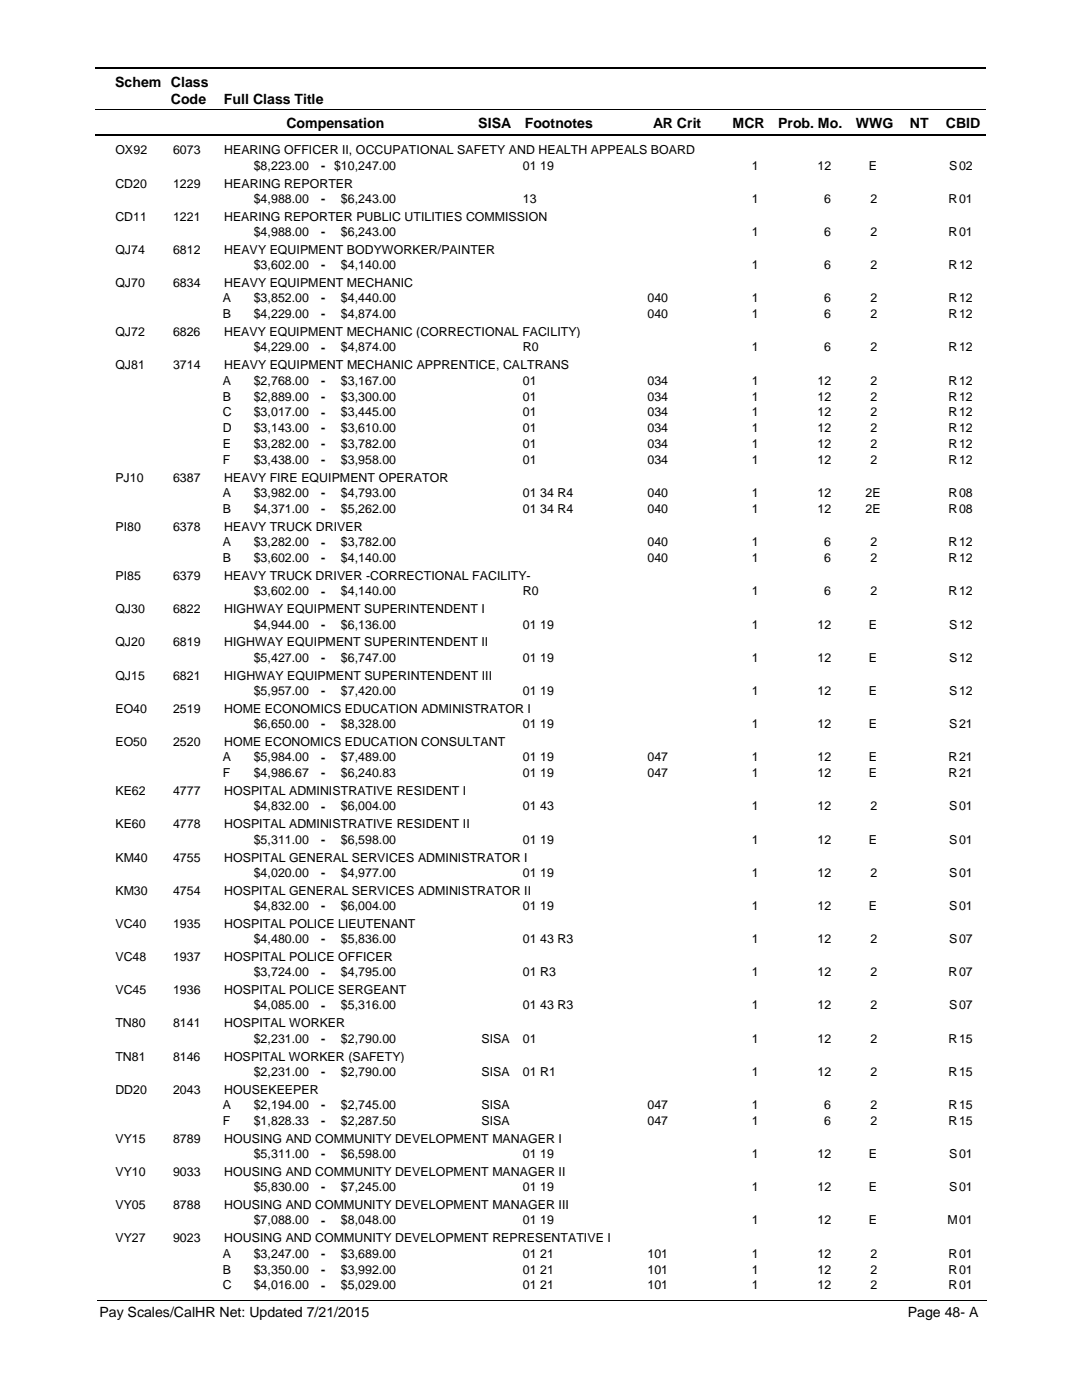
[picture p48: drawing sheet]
<svg xmlns="http://www.w3.org/2000/svg" width="216mm" height="279mm" viewBox="0 0 216 279" stroke-linecap="round" stroke-linejoin="round" font-family="sans-serif">
<defs><g id="words">
<g font-size="2.8">
<text x="23" y="17.3">Schem Class</text>
<text x="34.1" y="20.7">Code</text>
<text x="44.7" y="20.7">Full Class Title</text>
<text x="57.2" y="25.6">Compensation</text>
<text x="95.4" y="25.6">SISA</text>
<text x="104.7" y="25.6">Footnotes</text>
<text x="130.3" y="25.6">AR Crit</text>
<text x="146.2" y="25.6">MCR</text>
<text x="155.3" y="25.6">Prob. Mo.</text>
<text x="170.8" y="25.6">WWG</text>
<text x="181.5" y="25.6">NT</text>
<text x="188.7" y="25.6">CBID</text>
<text x="19.9" y="262.9">Pay Scales/CalHR Net: Updated 7/21/2015</text>
<text x="181.1" y="262.9">Page 48- A</text>
</g>
<g font-size="2.5">
<text x="23" y="30.8">OX92</text>
<text x="34.5" y="30.8">6073</text>
<text x="44.7" y="30.8">HEARING OFFICER II, OCCUPATIONAL SAFETY AND HEALTH APPEALS BOARD</text>
<text x="50.6" y="33.9">$8,223.00</text>
<text x="64.1" y="33.9">- $10,247.00</text>
<text x="104.3" y="33.9">01 19</text>
<text x="150" y="33.9">1</text>
<text x="163.1" y="33.9">12</text>
<text x="173.4" y="33.9">E</text>
<text x="189.4" y="33.9">S</text>
<text x="191.4" y="33.9">02</text>
<text x="23" y="37.4">CD20</text>
<text x="34.5" y="37.4">1229</text>
<text x="44.7" y="37.4">HEARING REPORTER</text>
<text x="50.6" y="40.5">$4,988.00</text>
<text x="64.1" y="40.5">-</text>
<text x="68" y="40.5">$6,243.00</text>
<text x="104.3" y="40.5">13</text>
<text x="150" y="40.5">1</text>
<text x="164.5" y="40.5">6</text>
<text x="173.7" y="40.5">2</text>
<text x="189.3" y="40.5">R</text>
<text x="191.4" y="40.5">01</text>
<text x="23" y="44">CD11</text>
<text x="34.5" y="44">1221</text>
<text x="44.7" y="44">HEARING REPORTER PUBLIC UTILITIES COMMISSION</text>
<text x="50.6" y="47.1">$4,988.00</text>
<text x="64.1" y="47.1">-</text>
<text x="68" y="47.1">$6,243.00</text>
<text x="150" y="47.1">1</text>
<text x="164.5" y="47.1">6</text>
<text x="173.7" y="47.1">2</text>
<text x="189.3" y="47.1">R</text>
<text x="191.4" y="47.1">01</text>
<text x="23" y="50.7">QJ74</text>
<text x="34.5" y="50.7">6812</text>
<text x="44.7" y="50.7">HEAVY EQUIPMENT BODYWORKER/PAINTER</text>
<text x="50.6" y="53.7">$3,602.00</text>
<text x="64.1" y="53.8">-</text>
<text x="68" y="53.7">$4,140.00</text>
<text x="150" y="53.7">1</text>
<text x="164.5" y="53.7">6</text>
<text x="173.7" y="53.7">2</text>
<text x="189.3" y="53.7">R</text>
<text x="191.4" y="53.7">12</text>
<text x="23" y="57.3">QJ70</text>
<text x="34.5" y="57.3">6834</text>
<text x="44.7" y="57.3">HEAVY EQUIPMENT MECHANIC</text>
<text x="44.5" y="60.3">A</text>
<text x="44.5" y="63.5">B</text>
<text x="50.6" y="60.3">$3,852.00</text>
<text x="50.6" y="63.5">$4,229.00</text>
<text x="64.1" y="60.4">-</text>
<text x="64.1" y="63.5">-</text>
<text x="68" y="60.3">$4,440.00</text>
<text x="68" y="63.5">$4,874.00</text>
<text x="129.2" y="60.3">040</text>
<text x="129.2" y="63.5">040</text>
<text x="150" y="60.3">1</text>
<text x="150" y="63.5">1</text>
<text x="164.5" y="60.3">6</text>
<text x="164.5" y="63.5">6</text>
<text x="173.7" y="60.3">2</text>
<text x="173.7" y="63.5">2</text>
<text x="189.3" y="60.3">R</text>
<text x="189.3" y="63.5">R</text>
<text x="191.4" y="60.3">12</text>
<text x="191.4" y="63.5">12</text>
<text x="23" y="67.1">QJ72</text>
<text x="34.5" y="67.1">6826</text>
<text x="44.7" y="67.1">HEAVY EQUIPMENT MECHANIC (CORRECTIONAL FACILITY)</text>
<text x="50.6" y="70.1">$4,229.00</text>
<text x="64.1" y="70.2">-</text>
<text x="68" y="70.1">$4,874.00</text>
<text x="104.3" y="70.1">R0</text>
<text x="150" y="70.1">1</text>
<text x="164.5" y="70.1">6</text>
<text x="173.7" y="70.1">2</text>
<text x="189.3" y="70.1">R</text>
<text x="191.4" y="70.1">12</text>
<text x="23" y="73.7">QJ81</text>
<text x="34.5" y="73.7">3714</text>
<text x="44.5" y="76.8">A</text>
<text x="44.7" y="73.7">HEAVY EQUIPMENT MECHANIC APPRENTICE, CALTRANS</text>
<text x="50.6" y="76.8">$2,768.00</text>
<text x="64.1" y="76.8">-</text>
<text x="68" y="76.8">$3,167.00</text>
<text x="104.3" y="76.8">01</text>
<text x="129.2" y="76.8">034</text>
<text x="150" y="76.8">1</text>
<text x="163.1" y="76.8">12</text>
<text x="173.7" y="76.8">2</text>
<text x="189.3" y="76.8">R</text>
<text x="191.4" y="76.8">12</text>
<text x="44.5" y="79.9">B</text>
<text x="44.5" y="83.1">C</text>
<text x="50.6" y="79.9">$2,889.00</text>
<text x="50.6" y="83.1">$3,017.00</text>
<text x="64.1" y="80">-</text>
<text x="64.1" y="83.1">-</text>
<text x="68" y="79.9">$3,300.00</text>
<text x="68" y="83.1">$3,445.00</text>
<text x="104.3" y="79.9">01</text>
<text x="104.3" y="83.1">01</text>
<text x="129.2" y="79.9">034</text>
<text x="129.2" y="83.1">034</text>
<text x="150" y="83.1">1</text>
<text x="150" y="79.9">1</text>
<text x="163.1" y="79.9">12</text>
<text x="163.1" y="83.1">12</text>
<text x="173.7" y="79.9">2</text>
<text x="173.7" y="83.1">2</text>
<text x="189.3" y="83.1">R</text>
<text x="189.3" y="79.9">R</text>
<text x="191.4" y="79.9">12</text>
<text x="191.4" y="83.1">12</text>
<text x="44.5" y="86.3">D</text>
<text x="44.5" y="89.5">E</text>
<text x="50.6" y="86.3">$3,143.00</text>
<text x="50.6" y="89.5">$3,282.00</text>
<text x="64.1" y="86.3">-</text>
<text x="64.1" y="89.5">-</text>
<text x="68" y="89.5">$3,782.00</text>
<text x="68" y="86.3">$3,610.00</text>
<text x="104.3" y="89.5">01</text>
<text x="104.3" y="86.3">01</text>
<text x="129.2" y="89.5">034</text>
<text x="129.2" y="86.3">034</text>
<text x="150" y="86.3">1</text>
<text x="150" y="89.5">1</text>
<text x="163.1" y="86.3">12</text>
<text x="163.1" y="89.5">12</text>
<text x="173.7" y="89.5">2</text>
<text x="173.7" y="86.3">2</text>
<text x="189.3" y="86.3">R</text>
<text x="189.3" y="89.5">R</text>
<text x="191.4" y="86.3">12</text>
<text x="191.4" y="89.5">12</text>
<text x="44.5" y="92.6">F</text>
<text x="50.6" y="92.6">$3,438.00</text>
<text x="64.1" y="92.6">-</text>
<text x="68" y="92.6">$3,958.00</text>
<text x="104.3" y="92.6">01</text>
<text x="129.2" y="92.6">034</text>
<text x="150" y="92.6">1</text>
<text x="163.1" y="92.6">12</text>
<text x="173.7" y="92.6">2</text>
<text x="189.3" y="92.6">R</text>
<text x="191.4" y="92.6">12</text>
<text x="23" y="96.2">PJ10</text>
<text x="34.5" y="96.2">6387</text>
<text x="44.5" y="99.2">A</text>
<text x="44.7" y="96.2">HEAVY FIRE EQUIPMENT OPERATOR</text>
<text x="50.6" y="99.2">$3,982.00</text>
<text x="64.1" y="99.3">-</text>
<text x="68" y="99.2">$4,793.00</text>
<text x="104.3" y="99.2">01 34 R4</text>
<text x="129.2" y="99.2">040</text>
<text x="150" y="99.2">1</text>
<text x="163.1" y="99.2">12</text>
<text x="172.7" y="99.2">2E</text>
<text x="189.3" y="99.2">R</text>
<text x="191.4" y="99.2">08</text>
<text x="23" y="106">PI80</text>
<text x="34.5" y="106">6378</text>
<text x="44.5" y="102.4">B</text>
<text x="44.7" y="106">HEAVY TRUCK DRIVER</text>
<text x="50.6" y="102.4">$4,371.00</text>
<text x="64.1" y="102.4">-</text>
<text x="68" y="102.4">$5,262.00</text>
<text x="104.3" y="102.4">01 34 R4</text>
<text x="129.2" y="102.4">040</text>
<text x="150" y="102.4">1</text>
<text x="163.1" y="102.4">12</text>
<text x="172.7" y="102.4">2E</text>
<text x="189.3" y="102.4">R</text>
<text x="191.4" y="102.4">08</text>
<text x="44.5" y="109.1">A</text>
<text x="44.5" y="112.2">B</text>
<text x="50.6" y="109.1">$3,282.00</text>
<text x="50.6" y="112.2">$3,602.00</text>
<text x="64.1" y="109.1">-</text>
<text x="64.1" y="112.2">-</text>
<text x="68" y="109.1">$3,782.00</text>
<text x="68" y="112.2">$4,140.00</text>
<text x="129.2" y="109.1">040</text>
<text x="129.2" y="112.2">040</text>
<text x="150" y="112.2">1</text>
<text x="150" y="109.1">1</text>
<text x="164.5" y="109.1">6</text>
<text x="164.5" y="112.2">6</text>
<text x="173.7" y="109.1">2</text>
<text x="173.7" y="112.2">2</text>
<text x="189.3" y="112.2">R</text>
<text x="189.3" y="109.1">R</text>
<text x="191.4" y="109.1">12</text>
<text x="191.4" y="112.2">12</text>
<text x="23" y="115.8">PI85</text>
<text x="34.5" y="115.8">6379</text>
<text x="44.7" y="115.8">HEAVY TRUCK DRIVER -CORRECTIONAL FACILITY-</text>
<text x="50.6" y="118.8">$3,602.00</text>
<text x="64.1" y="118.9">-</text>
<text x="68" y="118.8">$4,140.00</text>
<text x="104.3" y="118.8">R0</text>
<text x="150" y="118.8">1</text>
<text x="164.5" y="118.8">6</text>
<text x="173.7" y="118.8">2</text>
<text x="189.3" y="118.8">R</text>
<text x="191.4" y="118.8">12</text>
<text x="23" y="122.4">QJ30</text>
<text x="34.5" y="122.4">6822</text>
<text x="44.7" y="122.4">HIGHWAY EQUIPMENT SUPERINTENDENT I</text>
<text x="50.6" y="125.5">$4,944.00</text>
<text x="64.1" y="125.5">-</text>
<text x="68" y="125.5">$6,136.00</text>
<text x="104.3" y="125.5">01 19</text>
<text x="150" y="125.5">1</text>
<text x="163.1" y="125.5">12</text>
<text x="173.4" y="125.5">E</text>
<text x="189.4" y="125.5">S</text>
<text x="191.4" y="125.5">12</text>
<text x="23" y="129">QJ20</text>
<text x="34.5" y="129">6819</text>
<text x="44.7" y="129">HIGHWAY EQUIPMENT SUPERINTENDENT II</text>
<text x="23" y="135.7">QJ15</text>
<text x="34.5" y="135.7">6821</text>
<text x="44.7" y="135.7">HIGHWAY EQUIPMENT SUPERINTENDENT III</text>
<text x="50.6" y="132.1">$5,427.00</text>
<text x="64.1" y="132.1">-</text>
<text x="68" y="132.1">$6,747.00</text>
<text x="104.3" y="132.1">01 19</text>
<text x="150" y="132.1">1</text>
<text x="163.1" y="132.1">12</text>
<text x="173.4" y="132.1">E</text>
<text x="189.4" y="132.1">S</text>
<text x="191.4" y="132.1">12</text>
<text x="23" y="142.3">EO40</text>
<text x="34.5" y="142.3">2519</text>
<text x="44.7" y="142.3">HOME ECONOMICS EDUCATION ADMINISTRATOR I</text>
<text x="50.6" y="138.7">$5,957.00</text>
<text x="64.1" y="138.7">-</text>
<text x="68" y="138.7">$7,420.00</text>
<text x="104.3" y="138.7">01 19</text>
<text x="150" y="138.7">1</text>
<text x="163.1" y="138.7">12</text>
<text x="173.4" y="138.7">E</text>
<text x="189.4" y="138.7">S</text>
<text x="191.4" y="138.7">12</text>
<text x="23" y="148.9">EO50</text>
<text x="34.5" y="148.9">2520</text>
<text x="44.7" y="148.9">HOME ECONOMICS EDUCATION CONSULTANT</text>
<text x="50.6" y="145.3">$6,650.00</text>
<text x="64.1" y="145.3">-</text>
<text x="68" y="145.3">$8,328.00</text>
<text x="104.3" y="145.3">01 19</text>
<text x="150" y="145.3">1</text>
<text x="163.1" y="145.3">12</text>
<text x="173.4" y="145.3">E</text>
<text x="189.4" y="145.3">S</text>
<text x="191.4" y="145.3">21</text>
<text x="44.5" y="152">A</text>
<text x="44.5" y="155.1">F</text>
<text x="50.6" y="152">$5,984.00</text>
<text x="50.6" y="155.1">$4,986.67</text>
<text x="64.1" y="152">-</text>
<text x="64.1" y="155.2">-</text>
<text x="68" y="152">$7,489.00</text>
<text x="68" y="155.1">$6,240.83</text>
<text x="104.3" y="152">01 19</text>
<text x="104.3" y="155.1">01 19</text>
<text x="129.2" y="152">047</text>
<text x="129.2" y="155.1">047</text>
<text x="150" y="152">1</text>
<text x="150" y="155.1">1</text>
<text x="163.1" y="152">12</text>
<text x="163.1" y="155.1">12</text>
<text x="173.4" y="152">E</text>
<text x="173.4" y="155.1">E</text>
<text x="189.3" y="152">R</text>
<text x="189.3" y="155.1">R</text>
<text x="191.4" y="152">21</text>
<text x="191.4" y="155.1">21</text>
<text x="23" y="158.7">KE62</text>
<text x="34.5" y="158.7">4777</text>
<text x="44.7" y="158.7">HOSPITAL ADMINISTRATIVE RESIDENT I</text>
<text x="50.6" y="161.7">$4,832.00</text>
<text x="64.1" y="161.8">-</text>
<text x="68" y="161.7">$6,004.00</text>
<text x="104.3" y="161.7">01 43</text>
<text x="150" y="161.7">1</text>
<text x="163.1" y="161.7">12</text>
<text x="173.7" y="161.7">2</text>
<text x="189.4" y="161.7">S</text>
<text x="191.4" y="161.7">01</text>
<text x="23" y="165.3">KE60</text>
<text x="34.5" y="165.3">4778</text>
<text x="44.7" y="165.3">HOSPITAL ADMINISTRATIVE RESIDENT II</text>
<text x="23" y="171.9">KM40</text>
<text x="34.5" y="171.9">4755</text>
<text x="44.7" y="171.9">HOSPITAL GENERAL SERVICES ADMINISTRATOR I</text>
<text x="50.6" y="168.4">$5,311.00</text>
<text x="64.1" y="168.4">-</text>
<text x="68" y="168.4">$6,598.00</text>
<text x="104.3" y="168.4">01 19</text>
<text x="150" y="168.4">1</text>
<text x="163.1" y="168.4">12</text>
<text x="173.4" y="168.4">E</text>
<text x="189.4" y="168.4">S</text>
<text x="191.4" y="168.4">01</text>
<text x="23" y="178.6">KM30</text>
<text x="34.5" y="178.6">4754</text>
<text x="44.7" y="178.6">HOSPITAL GENERAL SERVICES ADMINISTRATOR II</text>
<text x="50.6" y="175">$4,020.00</text>
<text x="64.1" y="175">-</text>
<text x="68" y="175">$4,977.00</text>
<text x="104.3" y="175">01 19</text>
<text x="150" y="175">1</text>
<text x="163.1" y="175">12</text>
<text x="173.7" y="175">2</text>
<text x="189.4" y="175">S</text>
<text x="191.4" y="175">01</text>
<text x="23" y="185.2">VC40</text>
<text x="34.5" y="185.2">1935</text>
<text x="44.7" y="185.2">HOSPITAL POLICE LIEUTENANT</text>
<text x="50.6" y="181.6">$4,832.00</text>
<text x="64.1" y="181.6">-</text>
<text x="68" y="181.6">$6,004.00</text>
<text x="104.3" y="181.6">01 19</text>
<text x="150" y="181.6">1</text>
<text x="163.1" y="181.6">12</text>
<text x="173.4" y="181.6">E</text>
<text x="189.4" y="181.6">S</text>
<text x="191.4" y="181.6">01</text>
<text x="23" y="191.8">VC48</text>
<text x="34.5" y="191.8">1937</text>
<text x="44.7" y="191.8">HOSPITAL POLICE OFFICER</text>
<text x="50.6" y="188.2">$4,480.00</text>
<text x="64.1" y="188.3">-</text>
<text x="68" y="188.2">$5,836.00</text>
<text x="104.3" y="188.2">01 43 R3</text>
<text x="150" y="188.2">1</text>
<text x="163.1" y="188.2">12</text>
<text x="173.7" y="188.2">2</text>
<text x="189.4" y="188.2">S</text>
<text x="191.4" y="188.2">07</text>
<text x="50.6" y="194.9">$3,724.00</text>
<text x="64.1" y="194.9">-</text>
<text x="68" y="194.9">$4,795.00</text>
<text x="104.3" y="194.9">01 R3</text>
<text x="150" y="194.9">1</text>
<text x="163.1" y="194.9">12</text>
<text x="173.7" y="194.9">2</text>
<text x="189.3" y="194.9">R</text>
<text x="191.4" y="194.9">07</text>
<text x="23" y="198.4">VC45</text>
<text x="34.5" y="198.4">1936</text>
<text x="44.7" y="198.4">HOSPITAL POLICE SERGEANT</text>
<text x="50.6" y="201.5">$4,085.00</text>
<text x="64.1" y="201.5">-</text>
<text x="68" y="201.5">$5,316.00</text>
<text x="104.3" y="201.5">01 43 R3</text>
<text x="150" y="201.5">1</text>
<text x="163.1" y="201.5">12</text>
<text x="173.7" y="201.5">2</text>
<text x="189.4" y="201.5">S</text>
<text x="191.4" y="201.5">07</text>
<text x="23" y="205">TN80</text>
<text x="34.5" y="205">8141</text>
<text x="44.7" y="205">HOSPITAL WORKER</text>
<text x="50.6" y="208.1">$2,231.00</text>
<text x="64.1" y="208.1">-</text>
<text x="68" y="208.1">$2,790.00</text>
<text x="96.1" y="208.1">SISA</text>
<text x="104.3" y="208.1">01</text>
<text x="150" y="208.1">1</text>
<text x="163.1" y="208.1">12</text>
<text x="173.7" y="208.1">2</text>
<text x="189.3" y="208.1">R</text>
<text x="191.4" y="208.1">15</text>
<text x="23" y="211.7">TN81</text>
<text x="34.5" y="211.7">8146</text>
<text x="44.7" y="211.7">HOSPITAL WORKER (SAFETY)</text>
<text x="50.6" y="214.7">$2,231.00</text>
<text x="64.1" y="214.8">-</text>
<text x="68" y="214.7">$2,790.00</text>
<text x="96.1" y="214.7">SISA</text>
<text x="104.3" y="214.7">01 R1</text>
<text x="150" y="214.7">1</text>
<text x="163.1" y="214.7">12</text>
<text x="173.7" y="214.7">2</text>
<text x="189.3" y="214.7">R</text>
<text x="191.4" y="214.7">15</text>
<text x="23" y="218.3">DD20</text>
<text x="34.5" y="218.3">2043</text>
<text x="44.5" y="221.3">A</text>
<text x="44.7" y="218.3">HOUSEKEEPER</text>
<text x="50.6" y="221.3">$2,194.00</text>
<text x="64.1" y="221.4">-</text>
<text x="68" y="221.3">$2,745.00</text>
<text x="96.1" y="221.3">SISA</text>
<text x="129.2" y="221.3">047</text>
<text x="150" y="221.3">1</text>
<text x="164.5" y="221.3">6</text>
<text x="173.7" y="221.3">2</text>
<text x="189.3" y="221.3">R</text>
<text x="191.4" y="221.3">15</text>
<text x="44.5" y="224.5">F</text>
<text x="50.6" y="224.5">$1,828.33</text>
<text x="64.1" y="224.5">-</text>
<text x="68" y="224.5">$2,287.50</text>
<text x="96.1" y="224.5">SISA</text>
<text x="129.2" y="224.5">047</text>
<text x="150" y="224.5">1</text>
<text x="164.5" y="224.5">6</text>
<text x="173.7" y="224.5">2</text>
<text x="189.3" y="224.5">R</text>
<text x="191.4" y="224.5">15</text>
<text x="23" y="228.1">VY15</text>
<text x="34.5" y="228.1">8789</text>
<text x="44.7" y="228.1">HOUSING AND COMMUNITY DEVELOPMENT MANAGER I</text>
<text x="50.6" y="231.1">$5,311.00</text>
<text x="64.1" y="231.2">-</text>
<text x="68" y="231.1">$6,598.00</text>
<text x="104.3" y="231.1">01 19</text>
<text x="150" y="231.1">1</text>
<text x="163.1" y="231.1">12</text>
<text x="173.4" y="231.1">E</text>
<text x="189.4" y="231.1">S</text>
<text x="191.4" y="231.1">01</text>
<text x="23" y="234.7">VY10</text>
<text x="34.5" y="234.7">9033</text>
<text x="44.7" y="234.7">HOUSING AND COMMUNITY DEVELOPMENT MANAGER II</text>
<text x="50.6" y="237.8">$5,830.00</text>
<text x="64.1" y="237.8">-</text>
<text x="68" y="237.8">$7,245.00</text>
<text x="104.3" y="237.8">01 19</text>
<text x="150" y="237.8">1</text>
<text x="163.1" y="237.8">12</text>
<text x="173.4" y="237.8">E</text>
<text x="189.4" y="237.8">S</text>
<text x="191.4" y="237.8">01</text>
<text x="23" y="241.3">VY05</text>
<text x="34.5" y="241.3">8788</text>
<text x="44.7" y="241.3">HOUSING AND COMMUNITY DEVELOPMENT MANAGER III</text>
<text x="50.6" y="244.4">$7,088.00</text>
<text x="64.1" y="244.4">-</text>
<text x="68" y="244.4">$8,048.00</text>
<text x="104.3" y="244.4">01 19</text>
<text x="150" y="244.4">1</text>
<text x="163.1" y="244.4">12</text>
<text x="173.4" y="244.4">E</text>
<text x="189.1" y="244.4">M</text>
<text x="191.4" y="244.4">01</text>
<text x="23" y="247.9">VY27</text>
<text x="34.5" y="247.9">9023</text>
<text x="44.5" y="251">A</text>
<text x="44.7" y="247.9">HOUSING AND COMMUNITY DEVELOPMENT REPRESENTATIVE I</text>
<text x="50.6" y="251">$3,247.00</text>
<text x="64.1" y="251">-</text>
<text x="68" y="251">$3,689.00</text>
<text x="104.3" y="251">01 21</text>
<text x="129.2" y="251">101</text>
<text x="150" y="251">1</text>
<text x="163.1" y="251">12</text>
<text x="173.7" y="251">2</text>
<text x="189.3" y="251">R</text>
<text x="191.4" y="251">01</text>
<text x="44.5" y="254.2">B</text>
<text x="44.5" y="257.3">C</text>
<text x="50.6" y="254.2">$3,350.00</text>
<text x="50.6" y="257.3">$4,016.00</text>
<text x="64.1" y="254.2">-</text>
<text x="64.1" y="257.4">-</text>
<text x="68" y="254.2">$3,992.00</text>
<text x="68" y="257.3">$5,029.00</text>
<text x="104.3" y="254.2">01 21</text>
<text x="104.3" y="257.3">01 21</text>
<text x="129.2" y="254.2">101</text>
<text x="129.2" y="257.3">101</text>
<text x="150" y="254.2">1</text>
<text x="150" y="257.3">1</text>
<text x="163.1" y="254.2">12</text>
<text x="163.1" y="257.3">12</text>
<text x="173.7" y="254.2">2</text>
<text x="173.7" y="257.3">2</text>
<text x="189.3" y="254.2">R</text>
<text x="189.3" y="257.3">R</text>
<text x="191.4" y="254.2">01</text>
<text x="191.4" y="257.3">01</text>
</g>
</g></defs>
<path d="M19 13.5h177.8M19 27h177.8" fill="none" stroke="#000" stroke-width=".36"/>
<path d="M19 21.8h177.8" fill="none" stroke="#000" stroke-width=".2"/>
<g fill="#fff">
<path d="M46.9 31.2h16.3v3h-16.3z"/>
<path d="M191 31.2h4.2v3h-4.2z"/>
<path d="M46.9 37.8h16.3v3h-16.3z"/>
<path d="M191 37.8h4.2v3h-4.2z"/>
<path d="M46.9 44.5h16.3v3h-16.3z"/>
<path d="M191 44.5h4.2v3h-4.2z"/>
<path d="M46.9 51.1h16.3v3h-16.3z"/>
<path d="M191 51.1h4.2v3h-4.2z"/>
<path d="M46.9 57.7h16.3v3h-16.3z"/>
<path d="M191 57.7h4.2v3h-4.2z"/>
<path d="M46.9 60.9h16.3v3h-16.3z"/>
<path d="M191 60.9h4.2v3h-4.2z"/>
<path d="M46.9 67.5h16.3v3h-16.3z"/>
<path d="M191 67.5h4.2v3h-4.2z"/>
<path d="M46.9 74.1h16.3v3h-16.3z"/>
<path d="M191 74.1h4.2v3h-4.2z"/>
<path d="M46.9 77.3h16.3v3h-16.3z"/>
<path d="M191 77.3h4.2v3h-4.2z"/>
<path d="M46.9 80.5h16.3v3h-16.3z"/>
<path d="M191 80.5h4.2v3h-4.2z"/>
<path d="M46.9 83.7h16.3v2.9h-16.3z"/>
<path d="M191 83.7h4.2v2.9h-4.2z"/>
<path d="M46.9 86.8h16.3v3h-16.3z"/>
<path d="M191 86.8h4.2v3h-4.2z"/>
<path d="M46.9 90h16.3v3h-16.3z"/>
<path d="M191 90h4.2v3h-4.2z"/>
<path d="M46.9 96.6h16.3v3h-16.3z"/>
<path d="M191 96.6h4.2v3h-4.2z"/>
<path d="M46.9 99.8h16.3v3h-16.3z"/>
<path d="M191 99.8h4.2v3h-4.2z"/>
<path d="M46.9 106.4h16.3v3h-16.3z"/>
<path d="M191 106.4h4.2v3h-4.2z"/>
<path d="M46.9 109.6h16.3v3h-16.3z"/>
<path d="M191 109.6h4.2v3h-4.2z"/>
<path d="M46.9 116.2h16.3v3h-16.3z"/>
<path d="M191 116.2h4.2v3h-4.2z"/>
<path d="M46.9 122.8h16.3v3h-16.3z"/>
<path d="M191 122.8h4.2v3h-4.2z"/>
<path d="M46.9 129.5h16.3v2.9h-16.3z"/>
<path d="M191 129.5h4.2v2.9h-4.2z"/>
<path d="M46.9 136.1h16.3v2.9h-16.3z"/>
<path d="M191 136.1h4.2v2.9h-4.2z"/>
<path d="M46.9 142.7h16.3v3h-16.3z"/>
<path d="M191 142.7h4.2v3h-4.2z"/>
<path d="M46.9 149.3h16.3v3h-16.3z"/>
<path d="M191 149.3h4.2v3h-4.2z"/>
<path d="M46.9 152.5h16.3v3h-16.3z"/>
<path d="M191 152.5h4.2v3h-4.2z"/>
<path d="M46.9 159.1h16.3v3h-16.3z"/>
<path d="M191 159.1h4.2v3h-4.2z"/>
<path d="M46.9 165.7h16.3v3h-16.3z"/>
<path d="M191 165.7h4.2v3h-4.2z"/>
<path d="M46.9 172.4h16.3v2.9h-16.3z"/>
<path d="M191 172.4h4.2v2.9h-4.2z"/>
<path d="M46.9 179h16.3v2.9h-16.3z"/>
<path d="M191 179h4.2v2.9h-4.2z"/>
<path d="M46.9 185.6h16.3v3h-16.3z"/>
<path d="M191 185.6h4.2v3h-4.2z"/>
<path d="M46.9 192.2h16.3v3h-16.3z"/>
<path d="M191 192.2h4.2v3h-4.2z"/>
<path d="M46.9 198.8h16.3v3h-16.3z"/>
<path d="M191 198.8h4.2v3h-4.2z"/>
<path d="M46.9 205.5h16.3v2.9h-16.3z"/>
<path d="M191 205.5h4.2v2.9h-4.2z"/>
<path d="M46.9 212.1h16.3v3h-16.3z"/>
<path d="M191 212.1h4.2v3h-4.2z"/>
<path d="M46.9 218.7h16.3v3h-16.3z"/>
<path d="M191 218.7h4.2v3h-4.2z"/>
<path d="M46.9 221.9h16.3v3h-16.3z"/>
<path d="M191 221.9h4.2v3h-4.2z"/>
<path d="M46.9 228.5h16.3v3h-16.3z"/>
<path d="M191 228.5h4.2v3h-4.2z"/>
<path d="M46.9 235.1h16.3v3h-16.3z"/>
<path d="M191 235.1h4.2v3h-4.2z"/>
<path d="M46.9 241.7h16.3v3h-16.3z"/>
<path d="M191 241.7h4.2v3h-4.2z"/>
<path d="M46.9 248.4h16.3v3h-16.3z"/>
<path d="M191 248.4h4.2v3h-4.2z"/>
<path d="M46.9 251.5h16.3v3h-16.3z"/>
<path d="M191 251.5h4.2v3h-4.2z"/>
<path d="M46.9 254.7h16.3v3h-16.3z"/>
<path d="M191 254.7h4.2v3h-4.2z"/>
</g>
<path d="M19.4 259.6h177.4" fill="none" stroke="#000" stroke-width=".2"/>
<use href="#words"/>
</svg>
